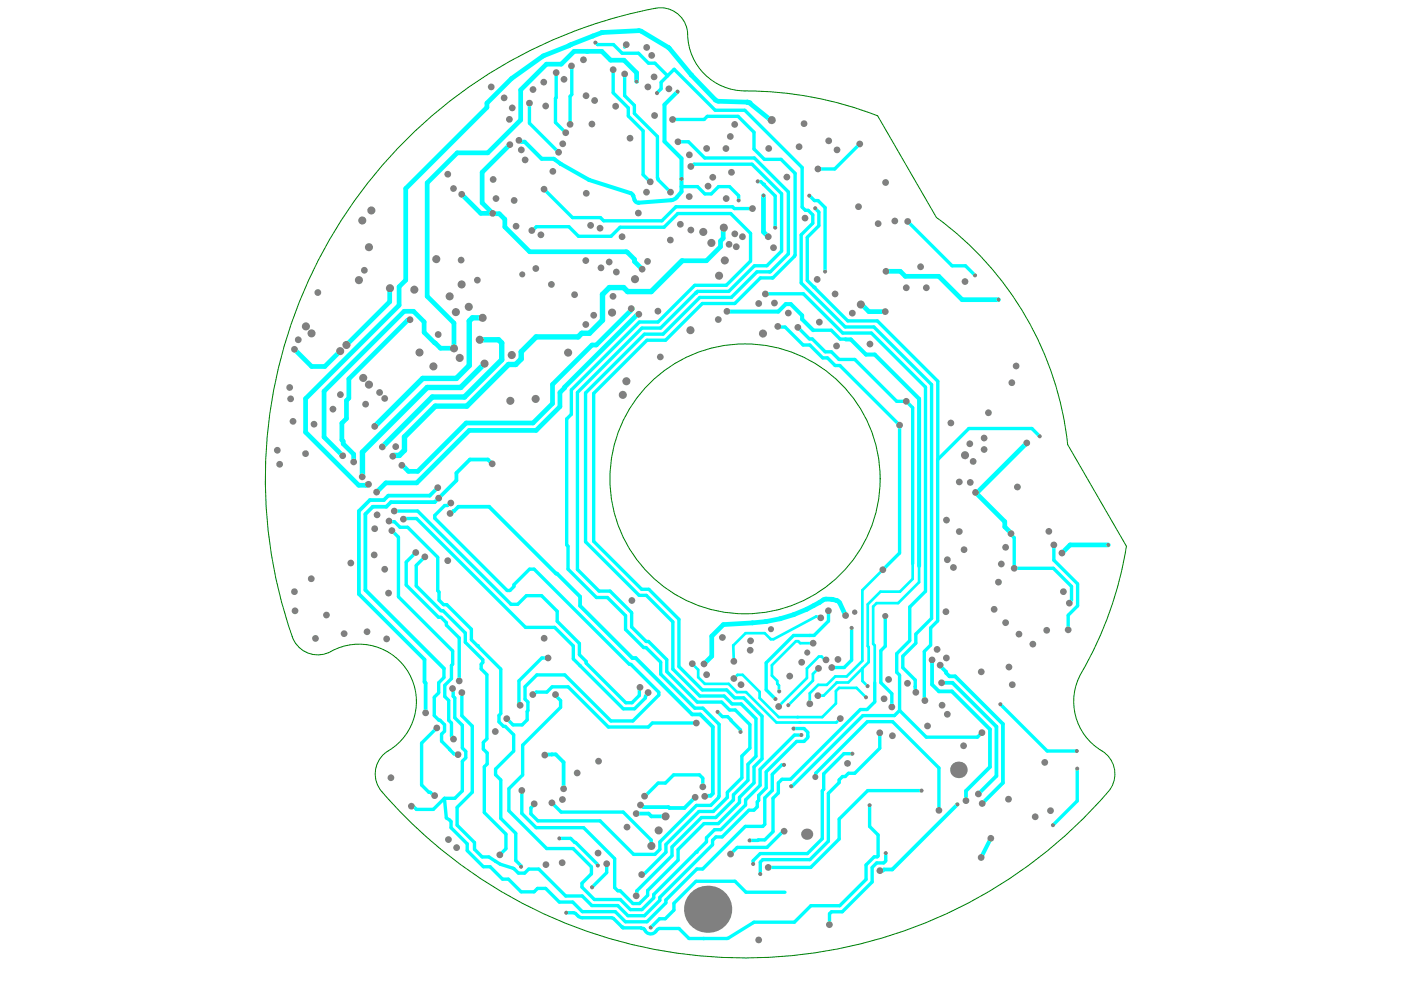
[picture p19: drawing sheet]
<svg xmlns="http://www.w3.org/2000/svg" width="297mm" height="210mm" viewBox="0 0 297 210" stroke-linecap="round" stroke-linejoin="round" font-family="sans-serif">
<path d="M151.6 23.4h6.3l12.2 12.1v8.4M177.1 77.5h1l12.6 12.6M190.7 117.3l-3.5 3.5M180.6 133.1v6.9l-1.6 1.5h-2.7M95.9 146l.2 .1v1.5l.3 .4M228.4 163v6.8l-5.2 5.2" fill="none" stroke="#0ff" stroke-width=".71"/>
<circle cx="187.2" cy="120.8" r=".36" fill="#0ff"/>
<path d="M182.3 30.5l-5.3 5.3h-3.6M190.7 90.1v27.2" fill="none" stroke="#0ff" stroke-width=".71"/>
<path d="M152.3 21.5l6.3 .2M158.4 21.7h.1M158.8 21.8l4.8 3.8" fill="none" stroke="#0ff" stroke-width="1"/>
<circle cx="158.8" cy="21.8" r=".5" fill="#0ff"/>
<g fill="none" stroke="#0ff" stroke-width="1">
<path d="M115.1 11.9l-6.6 4.8M119 13.6l2.7-2.7h5.9l1.9 1.9h2.8l2.7 2.6v1.9M120.6 9.7l-5.3 2.1M120.9 9.5l-.2 .2M127.5 7l-6.3 2.4M127.5 7h.1M135.4 6.5h.1M135.4 6.5l-7.6 .4M136 6.6l5.7 3.4M141.9 10.3l4.7 5.6M146.6 15.9h.1M146.6 15.9l5.1 5.3"/>
<path d="M151.7 21.2h.1"/>
</g>
<path d="M126.2 9h.1M126.3 9l.4 .5h3.4l1.8 1.8h3.5l2.1 2.1h1.4l2.6 2.7M140.2 17.4l2.7-2.7 8.7 8.7" fill="none" stroke="#0ff" stroke-width=".71"/>
<circle cx="124.4" cy="10.9" r=".5" fill="#0ff"/>
<path d="M108.5 16.7l-5.3 5.2v.9l-17.2 17.2v19.4l-1.4 1.4v3.9l-19.8 19.8v7.1l11.3 11.3h1.5l.5-.2M119 13.6h-3.1l-5.5 5.5v6.3M108.1 30.7l-5.9 5.8v6.5l2.3 2.3h1.4l1.1 1.2v1.6M97.9 41.2l4 4h2.6M153.5 48.3l-.2 .1v2.1l-.5 .6v1.2l-3 3h-5.2M187.8 57.5h3.1l1 1.1h7.1l5 4.9h7.7M86.9 67.8l-.5 .1-12.4 12.4v4.1M87.7 66h-2l-17 17v9.7" fill="none" stroke="#0ff" stroke-width="1"/>
<g fill="none" stroke="#0ff" stroke-width=".71">
<path d="M117.9 15.4l-.1 10.6M121.2 14v6.1l-.3 .3v6M130 14.8v4.9l3.2 3.2v1.7l3.2 3.1v9.3l1.5 1.6M132.4 15.7v4.6l2.1 2v1.8l4.9 4.8v8.8M139.3 19.7h.1M140.2 17.4v1.4l-.9 .9M112.3 21.9v4.2M144.5 39.6h3.4l1.5 1.5h1.4l1.6-1.5h2.3l1.9 1.9M177.9 76.2h3.3l8.9 8.9h2l1.4 1.3M178.1 71.9l1.3 .1M178.7 70.6h6l11.5 11.5v43.3M179.2 69.3h6.1l12.2 12.2v49.6"/>
<path d="M179.7 68h6.3l12.8 12.8v50.8"/>
</g>
<path d="M110 29.8l.5 .3h.7l3.6 3.6h2.6l1.4 1M144.5 37.9v2.7M179.4 72h1l3.2 3.2h1.9l9.4 9.4v35.4" fill="none" stroke="#0ff" stroke-width=".86"/>
<path d="M144.6 55.3l-6.5 6.5h-5l-.9-.8" fill="none" stroke="#0ff" stroke-width="1.1"/>
<circle cx="112.3" cy="21.9" r=".36" fill="#0ff"/>
<path d="M112.3 26.1l6.1 6.2M147.8 148.9h5.2l1.7 1.6h1.2l3.1 3.1v5l-1.7 1.7v4.6l-3.1 3.1M148.4 147.6h5.1l1.7 1.6h1.9l3.2 3.2v8l-1.7 1.7v3.4l-3.1 3M148.9 146.3h5.2l1.7 1.7h1.9l3.9 3.8v9.1l-1.7 1.7v3.4l-3.1 3.1M149 150.1l3.5 3.5v15.2l-.1 .3-1.7 1.7M152.1 150.9l1.1 1h1.1l2.7 2.9v.4" fill="none" stroke="#0ff" stroke-width=".71"/>
<path d="M148.5 151.5l2.6 2.6v14.2l-.4 .4h-1.2M199.3 141v.2l2 2.2" fill="none" stroke="#0ff" stroke-width=".8"/>
<path d="M173.6 139.2h.6l.7 .7h.2" fill="none" stroke="#0ff" stroke-width=".57"/>
<circle cx="177.4" cy="144.8" r=".29" fill="#0ff"/>
<path d="M173.6 139.2l-2.5 2.5v2.1l-6 6M174 131l-1-.3-9 4.8h-.6l-1.3-1.3h-4M156.3 146.7h1.9l6.4 6.5h4.9M164.8 145l.4 .3v1.3M173.5 141.7l-1.1 1.2v1.4l-5.3 5.2M181.6 145.8h-3.7l-.7 .7v2.6l-2.9 2.9h-5.3M182.8 140.1l-3.3 3.3h-2.4l-1.8 1.8h-1.8l-1.8 1.8v2.2M182.9 141.7l-3 3h-2.5l-2.8 2.8h-1.2" fill="none" stroke="#0ff" stroke-width=".57"/>
<path d="M171.7 134.7h.1M175.6 129.5h.1M175.7 129.5v2.2l-3.1 3h-4.3l-5.9 5.8v5.8l2 1.9" fill="none" stroke="#0ff" stroke-width=".71"/>
<circle cx="169.5" cy="153.2" r=".29" fill="#0ff"/>
<path d="M149.4 145h5.1l1.8 1.7M155.6 143.9h.1M155.6 143.9l.8-.8h1l3.7 3.6v1.3l4 4h3.9" fill="none" stroke="#0ff" stroke-width=".57"/>
<circle cx="169" cy="152" r=".29" fill="#0ff"/>
<path d="M193.5 119.5v3.3l-2.7 2.6h-4.1l-2.7 2.7v8.9l.2 .2v3.2l-1.3 1.3v2.7l1 1.1M155.5 136.9l.1 3.3M155.5 136.9h.1M158.1 134.2l-2.6 2.7M172.4 136.4h-2.7l-.5-.5h-.4l-5.1 5.1v2.2l1.1 1.2v.6M187.2 120.8l-4.4 4.3v15M194.9 120v3.4l-4.5 4.5h-4.5l-.8 .7v7.9l.4 .4v7.9M178.2 152.4l-.9 .8h-7.8M181.6 145.8l2 2" fill="none" stroke="#0ff" stroke-width=".57"/>
<g fill="none" stroke="#0ff" stroke-width=".71">
<path d="M169.9 49.8v10.2l9.3 9.3M171.2 50.3v9.2l8.5 8.5M192.5 47l9.4 9.4h2.8l2 2M162.3 62.3h8l8.4 8.3M171.7 73.2l2.7 2.7h1l1.7 1.6M172.2 71.9l2.8 2.7h1.3l1.6 1.6M172.4 70h3.8l1.9 1.9M193.5 86.4v33.1M220.4 92.5l-1.6-1.6h-13.4l-6.6 6.5M214.4 113.1v.2l.6 .7v6.5h8.3l3.9 3.8v2.9l-.5 .5v.2M223.4 115.5v3.3l5.1 5v4.7l-2 1.9v3.1M187.7 130.6v6.4l-.9 1v6.7l2.3 2.4v2.8"/>
<path d="M192.9 135.8l-2.8 2.8v3.9l.6 .6v7.5M196.2 125.4l-3.3 3.3M197.5 131.1l-3.3 3.4M198.8 131.6l-1.5 1.5v3.7l-1.3 1.3v10.3M185.5 144.8v4l-1.7 1.6h-1.4l-14.8 14.8h-1.8M189.1 149.9h.1M190.7 150.6l-1.1 1.1h-6.7M190.7 150.6l5.7 5.7M95.6 174.2v1.3l3.5 3.4v1.4"/>
</g>
<g fill="none" stroke="#0ff" stroke-width="1">
<path d="M182.5 64.6h.2l1.5 1.5h3.5M217.7 93.9l-10.4 10.4-.5 .1M206.8 104.4l6.2 6.2v1.1l1.4 1.4M206.8 104.4h.1M235 115.5h-8.1l-1.7 1.8M159.5 132.1l-6.1 .3-2.5 2.5v4.2l-1.6 1.7M162.4 131.8l-2.8 .3M165.3 131.2l-2.7 .6M168.2 130.3l-2.7 .9M171 129.2l-2.6 1.1M173.6 127.8l-2.5 1.3M174.6 127.2l-.8 .5"/>
<path d="M175.2 127l1.1 .1M176.3 127.1h.1M176.6 127.1l.8 .2M177.4 127.3h.1M178.1 127.9l1.2 2.6"/>
</g>
<path d="M170.1 67.7l2.3 2.3" fill="none" stroke="#0ff" stroke-width=".86"/>
<circle cx="172.6" cy="60.9" r=".36" fill="#0ff"/>
<path d="M164.9 69.2l.1 .1h1.5l3.8 3.9M169.2 69.4l2.4 2.5h.6" fill="none" stroke="#0ff" stroke-width=".71"/>
<path d="M154.1 66l10.9 .1 1.6-1.6h1.1l2.4 2.4v.8" fill="none" stroke="#0ff" stroke-width=".86"/>
<circle cx="133.8" cy="65.4" r=".5" fill="#0ff"/>
<path d="M133.8 65.4l.2 .2-.4 .3-7.2 7.3h-.9M135.4 66.6l-16.7 16.6v3M135.4 66.6h.1" fill="none" stroke="#0ff" stroke-width="1"/>
<path d="M159.1 55.4l-5.1 5.1h-6.7l-7.8 7.8h-3.9l-14.5 14.4v5.1l-1 1v26.7" fill="none" stroke="#0ff" stroke-width=".71"/>
<circle cx="147.5" cy="62.1" r=".36" fill="#0ff"/>
<g fill="none" stroke="#0ff" stroke-width=".71">
<path d="M159.1 49.5v5.9M162.6 56.4h-2.6l-5.5 5.4h-6.7l-7.8 7.8h-3.9M163.1 57.6h-2.6l-5.4 5.5h-6.7l-7.8 7.7h-4M163.8 58.9h-2.6l-5.4 5.5h-6.9l-7.8 7.7h-3.9M170.1 43.9l.7 .7h.6l.9 1v1.7l-2.4 2.5M171.6 41.5l1.1 1h.7l1.5 1.5v13.6M172.8 44.2l.8 .8v2.9l-2.4 2.4M170.3 73.2h1.4M82.5 110.5l.1 .1h1l1.2 1.2h1.6l6.4 6.4M83.6 108.4h5l19.8 19.7h1.4M85.5 110.1l.2-.2h2.6l23.1 23.1h6.2M194.2 134.5v1.9l-2.8 2.7v2.5l2.6 2.6v2.5l.2 .1"/>
<path d="M194 145.6h.1M196 148.4l.1 .1"/>
</g>
<path d="M161.9 41.5v7.7l1 1M125.5 73.2l-8.4 8.3v4.1l-4.1 4.1h-14.2l-10.2 10.2h-2l-1.4-1.2M118.7 86.2l-5 5.1h-14.2l-11.1 11.1h-6.6l-2 1.9" fill="none" stroke="#0ff" stroke-width="1"/>
<path d="M102.7 77.1l-5 5.1h-7.1l-13.8 13.7v5.1M106.4 72.7v3.6l-7.9 7.9h-6.8l-10.6 10.6M122.6 71.4h-8.9l-3.2 3.2v1.5l-1.2 1.2h-1.5l-8.8 8.8h-6.7l-6.5 6.5v2.9l-1.1 1.1h-1.2l-.2 .1M96.8 80.2h-7.2l-10.2 10.2" fill="none" stroke="#0ff" stroke-width="1.1"/>
<path d="M92.8 103.4l-1.7 1.7h-8.8l-.9 .9h-3l-2.3 2.4v17.5M96.8 101.9l-4.6 4.6h-9.3l-1 .9h-2.9l-1.5 1.6v16.1M197.6 139.9v5.2l1.5 1.5M201.3 143.4h1.2l10.1 10.1" fill="none" stroke="#0ff" stroke-width=".8"/>
<circle cx="161.9" cy="39.1" r=".36" fill="#0ff"/>
<g fill="none" stroke="#0ff" stroke-width=".71">
<path d="M139.4 37.7l.1 .4 2.7 2.6M146 30.1l3.4 3.4h10.5l7.2 7.2v13.1M146.5 35.3h.2l.4-.5h12.3l6.3 6.3v12.1M160.7 38.5h.1M160.7 38.5h.6l3.1 3v6.8M160.8 38.5h.1M143.7 45.3l-2.9 2.9h-9.3M156.6 41.5v.9M159.5 44.2h-3.8l-.4-.4h-12l-3 3h-12.3M162.3 62.3h.1M192.9 128.7v7.1M168.3 154.5h2.2l.8 .8v1.1l-.8 .8h-1.6l-6.5 6.5"/>
<path d="M168.3 154.5h-.1M169.9 155.9h-1.5l-7.2 7.2M169.9 155.8v.1M171.3 156.1h.1M180.7 159.8h-1.8l-4.3 4.3v3.3l-.3 .3v10.1l-3.1 3.2h-10l-1.5 1.5v.7M182.9 151.7l-14.9 15h-.2M186.5 155.4v3.3l-5.3 5.3h-1.3l-.7 .6h-.6l-.7 .8v.5l-2.3 2.3v10.2l-3.9 3.9h-10l-.5 .5v2.5M189.2 153h-5.3l-10.9 10.9-.1 .8M208.2 155.3l-1 1h-10.8M212.1 149.3l9.9 9.9h6.3M114 174h13.2l7.1 7.1h4.6M117 170.2l2 2h13.1l6 5.9v1.3"/>
<path d="M165.8 165.2l-.8 .8v2.1l-1.1 1.1v7.1l-1.8 1.8-3.2 .1M166.2 162.2h-.5l-2 2M166.2 176.2h-.1l-3.5 3.5h-6.3l-1.4 1.4M167.8 166.7h-.1M184.4 170.7v4.5l1.8 1.8v4.5l-.2 .2h-.7l-1.7 1.7v3.1l-5.6 5.5h-6.1l-3.5 3.5h-8.5l-5.5 3.4M195.4 167.6h-11.4l-6.1 6.1v4.2l-6 6h-9M147.6 180.7l-9 9"/>
</g>
<path d="M143.6 19.4l-2.7 2.8v7.8l3.6 3.6v4.3M118.9 34.7h.1M118.9 34.7l5.9 3.4M125 38.2h.1M125 38.2l8.7 2.8M134.3 41.5h.1M134.3 41.5l.2 .9M135.4 43h.1M142.3 42.4l-6.9 .6M144.5 40.6l-1 1.2" fill="none" stroke="#0ff" stroke-width=".86"/>
<path d="M110.4 25.4l-7 7h-6.5l-6.3 6.4v24l5.7 5.7v5.4" fill="none" stroke="#0ff" stroke-width="1"/>
<path d="M199.1 146.6h2.7l8.1 8M199.6 144.8h2.3l9.4 9.3v10.4l-3.9 3.8M212.6 153.5v12.5l-4.4 4.4M209.9 162.6l-5.1 5.1v2.1" fill="none" stroke="#0ff" stroke-width=".8"/>
<circle cx="147.6" cy="180.7" r=".36" fill="#0ff"/>
<g fill="none" stroke="#0ff" stroke-width=".71">
<path d="M102 141.8l1.2 1.2v13.6l-.7 .8M115.9 179.9h5.6l3.9 3.9v1.5M118.6 177.8h2.4l.9 .8h.1l4.7 4.7v.2M148.3 164.3l.7 .7v1.8M150.7 170.8h-3l-7.8 7.7M154.2 168v1.1l-3 3h-3l-7 6.9M155.5 168.5v1.1l-3.7 3.7h-3.1l-6.2 6.3v1.8M156.8 169.1v1l-4.5 4.5h-3l-5.5 5.5M158.1 169.6v1.1l-5.3 5.2h-1.3l-1.7 1.7v.9l-2.2 2.2M160.9 168.6v1.1l-.3 .3v1.1l-.8 .7h-1l-5.7 5.6h-1.3l-.7 .8v.9l-11.2 11.2v.6l-3.3 3.3M161.7 175.2h-3.7l-9 9h-1.2M112.1 184.3h2.1l5.7 5.7h3.5"/>
<path d="M138.6 189.7v.7M139.3 197.1l-.3 .4M139.9 196.9h4.1l2.1 2.1h8M187.8 180.9v1.6l-.4 .5h-1.5l-1 .9v3.1l-6.3 6.3h-2.3l-.4 .4v2.3"/>
</g>
<path d="M209.9 154.6v8M149.5 168.7l-.1 .1" fill="none" stroke="#0ff" stroke-width=".8"/>
<circle cx="149.1" cy="199" r=".36" fill="#0ff"/>
<path d="M203 170.6h.1M203 170.6l-13.8 13.8h-1.8" fill="none" stroke="#0ff" stroke-width=".8"/>
<path d="M110.6 167.6v4.9l3.1 3h10l6.6 6.6v6.1l.7 .7h.5l2.7 2.7M112.6 171.3v1.3l1.4 1.4M141.2 179v1.7l-4.5 4.5" fill="none" stroke="#0ff" stroke-width=".71"/>
<circle cx="131.9" cy="196.6" r=".36" fill="#0ff"/>
<g fill="none" stroke="#0ff" stroke-width=".71">
<path d="M132.8 9.5l-.4 .5M117.8 26l2.1 2.1M142.6 25.3h6.7l.7-.6h6.5l3.4 3.3v3.6l2.2 2.2h3.5l3 3v17.3l-4.8 4.8M143.7 30.1h2.3M115.3 40.1l6.1 6h5.9l.7 .7M131.5 48.2l-1.9 1.9h-6.9l-2.1-2h-6.9l-.9 .8M143.7 45.3h11.2l4.2 4.2M165.7 53.2l-3.1 3.2M167.1 53.8l-3.8 3.8h-.2M136.1 69.6l-13.7 13.6v37.5l4.6 4.6h2.3l4.6 4.6v3l3.1 3.1h.5l3.9 3.9v2.5l6.4 6.5M136.6 70.8l-12.5 12.5v31.6l11.4 11.3h1.5l5.7 5.6v10.1l5.7 5.7M137.2 72.1l-11.3 11.3v31.4l10.1 10.1h1.6l6.3 6.4v10l5 5"/>
<path d="M83.1 112.5l1.4 1.4v12.6l11.5 11.5v2.8l-.3 .3v2.8l-1.4 1.4v2.4l.8 .8v4.2l.6 .6v2.8l.4 .4v.2M88.1 117.2l-2 2v4.8M90.1 118.1l-1.8 1.8v4.3M92.8 118.2v7l.3 .3v1.7M94.3 107.2l-2.1 2.1v.6l15.3 15.3h.6l.9-.8v-.4l3.3-3.3h.9l20.2 20.2h.3l6 5.9v.6l-5.5 5.5M120.1 115.5l.3 .3v4.9l6.1 6h2.3l3.8 3.8v3l3.9 3.8h.5l3.1 3.1v2.5l7.2 7.2h1.7M93.9 129.5l4.8 4.7v2l3.7 3.7v.6l-.4 .3v1M94 128.2h.7l5.2 5.2v2.2l6.3 6.3v9.4l-.4 .4v1.4l1 .9h.3l1.8 1.8v3.4l-3.8 3.9v1.2l1.1 1.1v8.1l3.2 3.2v5.7l1.1 1.2v.2M109.8 128.1l1.8-1.8h3.2l3.3 3.3v2.1l4.7 4.7v2.4l1.5 1.4v.4l8.4 8.4h1.3l1.6-1.6v-1.5l.1-.2M116.2 139.5h-1.3l-4.9 4.9v4.7l.3 .4M117.6 133l4 4v2.7l10.5 10.6h2.4l2.3-2.3v-.4l.6-.6v-.2M92.6 154.3l-3.2 3.3v8.8l1.5 1.6h.3l.8 .7h.1"/>
<path d="M93.3 152.7l1 1v1.3l-.7 .7v1.4l2.7 2.8h.7l.1 .1M94.1 141.7v2l-1.1 1.1v2.1l-.9 .9v3.9M96.4 148v4.2l1.6 1.6v4.8l.8 .7v1.4l-.8 .7v6.3l-1.6 1.6h-2.2M97.9 146.8v4.9l2.2 2.3v14l-3.2 3.2v3.8l3.7 3.6v1.5l1.6 1.6h1.5l1.4 .9M102.5 157.4v1.4l.8 .8v2.4l-.6 .6v9.7l4.6 4.6M107.4 152.4l1.4 1.3h1.9l1.1-1.1 .1-3.7-.6-.7v-2.6l2.5-2.5h6l9.7 9.8M113 147.3h.2l.5-.6h2.2l1.2-1.1h3.4l8.5 8.5h8.5l.8-.8h9.3M117.8 147.3v.2l1.1 1v1.5l-8.1 8v6.3l-2.9 2.9v4.7l8 8M123 141.1h.1M147.6 153.3h.1M189.2 153l9.9 9.8v9M94.2 169.3l.4 4.1 1 .8"/>
<path d="M94.2 169.3l-2.3 2.3h-3.6l-.7-.7h-.4M113.3 170.4l-.7 .9M139.9 178.5v1.6l-1 1M161.2 163.1v3.4l-3.1 3.1M162.4 163.7v3.4l-1.5 1.5M163.7 164.2v3.4l-1.6 1.6v5.6l-.4 .4M99.1 180.3l3.4 3.5h1.4l2.6 2.6h1.3l2.7 2.7h2.7l.8-.7h1.7l2.9 2.9h2.8l2.1 2h6.9l2.2 2.1h4.6l4-4v-.6l6.6-6.6M105.1 182.6l1 .6 2.9 1 .9 .9h1.3l.9-.8M120 193.5h1.6M122.1 193.7l.4 .5M123.4 190l2.1 2h5.5l2.1 2.2h3.5M123.5 194.6h6.1"/>
<path d="M125.4 185.3l-2 2v.8l2.6 2.6h5.5l2.2 2.2h2.4l2.5-2.5M128.6 183.1v1.9l-3.1 3.1M130.1 194.8l2 1.9h3.8l.7 .3M142.5 181.4l-7.5 7.5v.9l-.1 .1M143.8 180.1v2.3l-6.5 6.4v1l-1.7 1.8h-1.4M166.4 189.2h-8.2l-2.4-2.4h-8.2l-4.7 4.7v1.5l-1.9 1.8h-1.2l-1.8 1.9"/>
</g>
<path d="M97.2 107.4h6.5l19.3 19.1v1.9l11.1 11.1h.7l12 12h1.7M76.1 125.9l13.9 13.9M137.5 172.5l.6 .6h3M147.4 169l-2.3 2.3h-3.2l-.2-.2h-5.3l-.6-.4M187.4 184.4l-.3 .2h-.5" fill="none" stroke="#0ff" stroke-width=".8"/>
<path d="M210.1 177.7l-2.1 4.1" fill="none" stroke="#0ff" stroke-width=".86"/>
<path d="M146.8 140.7l1.2 1.3v1.6l1.4 1.4" fill="none" stroke="#0ff" stroke-width=".57"/>
<path d="M107 48.1l5.3 5.3h20.5l1.7 1.6v.4l1.6 1.7M62.4 74.1l3.7 3.6h2.8l3.2-3.3M82.7 61.1l-.1 2.9-9.1 9.1M87.7 66l2.2 2.2v2.3l2.3 2.2 1.2 1.1 2.9 .1M68.7 92.7l4 3.9M74 84.4l-.5 .5v3.8l-1 1v3.6l.3 .3v.5l2.2 2.2v1.6" fill="none" stroke="#0ff" stroke-width="1"/>
<path d="M101.7 72h4l.7 .7M102.3 67.4h-2.1l-.7 .7v9.4l-2.7 2.7M132.2 61h-3l-1.5 1.4v5.5l-2.7 2.8h-1.7l-.7 .7M76.8 101v.1" fill="none" stroke="#0ff" stroke-width="1.1"/>
<circle cx="101.2" cy="136.9" r=".36" fill="#0ff"/>
<g fill="none" stroke="#0ff" stroke-width=".71">
<path d="M95.6 106.7l-.7 .5h-.6M86.1 124l6.9 6.9h.5l1.1 1.1v.5l2.8 2.8v9.1M88.3 124.2l5.2 5.3h.4M93.1 127.2l.9 1M92.1 151.7l.9 1h.3M129.5 152.9h4.7M107.3 176.9v3.1l-1.3 1.2M148.3 164.3h-5.5l-1.7 1.7h-1.6l-2.8 2.8M105.1 182.6h.1M121.6 193.5l.5 .2M122.5 194.2l1 .4M129.6 194.6l.5 .2"/>
<path d="M136.6 197a1.45 1.45 0 0 0 2.4 .5M139.9 196.9l-.6 .2M154.4 198.9l-.3 .1"/>
</g>
<path d="M104.4 98.3l-1-.9h-3.8l-2.8 2.9v1.6M97.2 107.4l-.9 .9-.9 .6M77.5 125.1l16.6 16.6M90 139.8v4.8l.2 .2v6.3M117 159.9v.1M115.5 160.1l.1-.1 2.2-.1 1.7 1.7v5.6M134.9 172.5h2.6" fill="none" stroke="#0ff" stroke-width=".8"/>
<g fill="none" stroke="#0ff" stroke-width="1">
<path d="M115.3 11.8l-.2 .1M120.7 9.7h-.1M121.2 9.4l-.3 .1M125.7 7.6h.1M127.8 6.9l-.3 .1M135.4 6.5l.6 .1M141.7 10l.2 .3M146.6 15.9h.1M151.7 21.2l.7 .3M158.4 21.7h.1M158.4 21.7l.4 .1M159.6 132.1h-.1"/>
<path d="M162.6 131.8h-.2M165.5 131.2h-.2M168.4 130.3h-.2M171.1 129.1l-.1 .1M173.8 127.7l-.2 .1M175.1 127l-.5 .2M176.3 127.1h.3M177.4 127.3l.7 .6"/>
</g>
<path d="M118.8 34.7h.1M124.8 38.1l.2 .1M133.7 41l.6 .5M134.5 42.4a.86 .86 0 0 0 .9 .6M143.5 41.8l-.6 .5-.6 .1" fill="none" stroke="#0ff" stroke-width=".86"/>
<g fill="#808080">
<circle cx="222.4" cy="112.7" r=".72"/>
<circle cx="212.3" cy="119.6" r=".72"/>
<circle cx="163" cy="31.5" r=".72"/>
<circle cx="95.9" cy="146" r=".72"/>
<circle cx="97.4" cy="144.4" r=".72"/>
<circle cx="228.4" cy="163" r=".43"/>
<circle cx="223.2" cy="175" r=".43"/>
<circle cx="205.7" cy="102.3" r=".72"/>
<circle cx="203.4" cy="102.2" r=".72"/>
<circle cx="204.3" cy="158.1" r=".72"/>
<circle cx="190.7" cy="90.1" r=".72"/>
<circle cx="173.4" cy="35.8" r=".72"/>
<circle cx="163.6" cy="25.5" r=".86"/>
<circle cx="117.9" cy="15.4" r=".72"/>
<circle cx="121.2" cy="14" r=".72"/>
<circle cx="106.9" cy="20.8" r=".72"/>
<circle cx="104.1" cy="18.4" r=".72"/>
<circle cx="77" cy="80.1" r=".86"/>
<circle cx="78.2" cy="81.5" r=".86"/>
<circle cx="72.1" cy="74.4" r=".86"/>
<circle cx="154" cy="42.1" r=".72"/>
<circle cx="196.4" cy="61" r=".72"/>
<circle cx="184.5" cy="72.9" r=".72"/>
<circle cx="139.3" cy="19.7" r=".43"/>
<circle cx="138.8" cy="24.5" r=".72"/>
<circle cx="125.5" cy="26.3" r=".72"/>
<circle cx="109" cy="42.5" r=".72"/>
<circle cx="104.5" cy="45.2" r=".72"/>
<circle cx="142.1" cy="50.9" r=".72"/>
<circle cx="144.2" cy="47.6" r=".72"/>
<circle cx="154.6" cy="51.8" r=".72"/>
<circle cx="156.1" cy="52.3" r=".72"/>
<circle cx="150.8" cy="51.5" r=".86"/>
<circle cx="146.5" cy="48.8" r=".72"/>
<circle cx="146.1" cy="41.7" r=".72"/>
<circle cx="135.3" cy="45.2" r=".72"/>
<circle cx="119.3" cy="30.5" r=".72"/>
<circle cx="118.4" cy="32.3" r=".72"/>
<circle cx="110" cy="29.8" r=".72"/>
<circle cx="113" cy="19" r=".72"/>
<circle cx="112.2" cy="21.9" r=".72"/>
<circle cx="115.7" cy="22.5" r=".72"/>
<circle cx="152.1" cy="150.9" r=".43"/>
<circle cx="157" cy="155.2" r=".43"/>
<circle cx="199.3" cy="141" r=".72"/>
<circle cx="214.6" cy="145.2" r=".72"/>
<circle cx="213.9" cy="141.4" r=".72"/>
<circle cx="208" cy="142.4" r=".72"/>
<circle cx="163.5" cy="133.4" r=".64"/>
<circle cx="176.3" cy="141.5" r=".72"/>
<circle cx="175.1" cy="139.9" r=".72"/>
<circle cx="171.2" cy="138.4" r=".64"/>
<circle cx="173.5" cy="141.7" r=".72"/>
<circle cx="164.4" cy="148.2" r=".43"/>
<circle cx="165.2" cy="146.6" r=".43"/>
<circle cx="170" cy="140.4" r=".72"/>
<circle cx="200.9" cy="118.7" r=".72"/>
<circle cx="202.1" cy="120.3" r=".72"/>
<circle cx="177.7" cy="139.8" r=".72"/>
<circle cx="173.4" cy="147.5" r=".72"/>
<circle cx="171.7" cy="149.2" r=".72"/>
<circle cx="167.4" cy="143.4" r=".72"/>
<circle cx="167.1" cy="149.5" r=".43"/>
<circle cx="168.2" cy="154.5" r=".43"/>
<circle cx="183.9" cy="145.5" r=".43"/>
<circle cx="178.2" cy="152.4" r=".72"/>
<circle cx="183.6" cy="147.8" r=".43"/>
<circle cx="181.2" cy="129.8" r=".57"/>
<circle cx="153.2" cy="135.2" r=".72"/>
<circle cx="187.7" cy="130.6" r=".64"/>
<circle cx="172.4" cy="136.4" r=".72"/>
<circle cx="175.6" cy="129.5" r=".72"/>
<circle cx="179.3" cy="130.5" r=".72"/>
<circle cx="198.7" cy="137.7" r=".72"/>
<circle cx="200.7" cy="139.5" r=".72"/>
<circle cx="210.8" cy="129.2" r=".72"/>
<circle cx="213.2" cy="132" r=".72"/>
<circle cx="216" cy="134.5" r=".72"/>
<circle cx="187.2" cy="120.8" r=".72"/>
<circle cx="174" cy="131" r=".72"/>
<circle cx="155.6" cy="140.2" r=".72"/>
<circle cx="155.6" cy="143.9" r=".72"/>
<circle cx="157.1" cy="145.2" r=".72"/>
<circle cx="159.1" cy="137.9" r=".72"/>
<circle cx="204.4" cy="116.5" r=".72"/>
<circle cx="200.7" cy="110.3" r=".72"/>
<circle cx="180.6" cy="133.1" r=".43"/>
<circle cx="159.1" cy="135.9" r=".72"/>
<circle cx="203.4" cy="112.7" r=".72"/>
<circle cx="189.1" cy="149.9" r=".72"/>
<circle cx="211.7" cy="123.4" r=".72"/>
<circle cx="226.5" cy="133.5" r=".72"/>
<circle cx="223.4" cy="115.5" r=".72"/>
<circle cx="219" cy="136.6" r=".72"/>
<circle cx="221.9" cy="133.6" r=".72"/>
<circle cx="225.5" cy="125.4" r=".72"/>
<circle cx="226.7" cy="127.9" r=".72"/>
<circle cx="235" cy="115.5" r=".43"/>
<circle cx="225.2" cy="117.3" r=".72"/>
<circle cx="215" cy="120.5" r=".72"/>
<circle cx="213.2" cy="116" r=".72"/>
<circle cx="214.4" cy="113.1" r=".72"/>
<circle cx="220.4" cy="92.5" r=".43"/>
<circle cx="215.7" cy="103.3" r=".72"/>
<circle cx="217.7" cy="93.9" r=".72"/>
<circle cx="206.8" cy="104.4" r=".72"/>
<circle cx="208.7" cy="92.9" r=".72"/>
<circle cx="209.6" cy="87.5" r=".72"/>
<circle cx="214.5" cy="81.1" r=".72"/>
<circle cx="215.4" cy="77.6" r=".72"/>
<circle cx="211.7" cy="63.5" r=".43"/>
<circle cx="206.7" cy="58.4" r=".43"/>
<circle cx="192.5" cy="47" r=".72"/>
<circle cx="206.3" cy="97.8" r=".72"/>
<circle cx="208.7" cy="95.3" r=".72"/>
<circle cx="205.6" cy="94.1" r=".72"/>
<circle cx="78.7" cy="44.6" r=".86"/>
<circle cx="76.8" cy="46.8" r=".86"/>
<circle cx="77.3" cy="57.3" r=".72"/>
<circle cx="76.1" cy="59.4" r=".86"/>
<circle cx="66.1" cy="70.7" r=".86"/>
<circle cx="64.9" cy="69.2" r=".86"/>
<circle cx="201.6" cy="89.7" r=".72"/>
<circle cx="204.6" cy="96.5" r=".86"/>
<circle cx="192.1" cy="85.1" r=".72"/>
<circle cx="187.8" cy="57.5" r=".72"/>
<circle cx="204.6" cy="59.7" r=".72"/>
<circle cx="187.7" cy="66.1" r=".72"/>
<circle cx="200.6" cy="129.7" r=".72"/>
<circle cx="192.1" cy="61" r=".72"/>
<circle cx="195.2" cy="56.6" r=".72"/>
<circle cx="177.4" cy="73.4" r=".72"/>
<circle cx="189.7" cy="46.9" r=".72"/>
<circle cx="161.8" cy="70.7" r=".86"/>
<circle cx="164.9" cy="69.2" r=".72"/>
<circle cx="167.1" cy="66.4" r=".72"/>
<circle cx="173.7" cy="68.3" r=".72"/>
<circle cx="164.2" cy="64.3" r=".72"/>
<circle cx="169.2" cy="69.4" r=".72"/>
<circle cx="182.5" cy="64.6" r=".86"/>
<circle cx="133.8" cy="65.4" r=".72"/>
<circle cx="135.4" cy="66.6" r=".72"/>
<circle cx="83.6" cy="108.4" r=".72"/>
<circle cx="85.5" cy="110.1" r=".72"/>
<circle cx="82.5" cy="110.5" r=".72"/>
<circle cx="153.7" cy="55.2" r=".86"/>
<circle cx="152.5" cy="58.5" r=".86"/>
<circle cx="79.8" cy="104.3" r=".72"/>
<circle cx="180.7" cy="66.4" r=".72"/>
<circle cx="177.1" cy="62.3" r=".72"/>
<circle cx="137.1" cy="10.1" r=".72"/>
<circle cx="186.2" cy="47.4" r=".72"/>
<circle cx="187.8" cy="38.7" r=".72"/>
<circle cx="135" cy="17.3" r=".43"/>
<circle cx="126.2" cy="9" r=".43"/>
<circle cx="175.7" cy="29.9" r=".72"/>
<circle cx="182.3" cy="30.5" r=".72"/>
<circle cx="169.4" cy="31.1" r=".72"/>
<circle cx="177.5" cy="31.8" r=".72"/>
<circle cx="182" cy="43.8" r=".72"/>
<circle cx="173.3" cy="59.2" r=".72"/>
<circle cx="171.6" cy="41.5" r=".43"/>
<circle cx="174.9" cy="57.6" r=".43"/>
<circle cx="172.8" cy="44.2" r=".43"/>
<circle cx="170.7" cy="46.2" r=".72"/>
<circle cx="197.6" cy="139.9" r=".72"/>
<circle cx="162.9" cy="50.2" r=".72"/>
<circle cx="166.8" cy="37.5" r=".72"/>
<circle cx="160.7" cy="38.5" r=".43"/>
<circle cx="161.9" cy="41.5" r=".43"/>
<circle cx="164.4" cy="48.3" r=".43"/>
<circle cx="159.5" cy="44.2" r=".72"/>
<circle cx="156.6" cy="42.5" r=".43"/>
<circle cx="151.1" cy="37.6" r=".72"/>
<circle cx="150.1" cy="39.5" r=".72"/>
<circle cx="155.1" cy="36.5" r=".72"/>
<circle cx="170.5" cy="26.2" r=".72"/>
<circle cx="78.1" cy="102.7" r=".72"/>
<circle cx="143.6" cy="19.4" r=".43"/>
<circle cx="141.8" cy="18.8" r=".72"/>
<circle cx="137.4" cy="18.4" r=".72"/>
<circle cx="117.2" cy="36.3" r=".72"/>
<circle cx="115.3" cy="40.1" r=".72"/>
<circle cx="144.5" cy="37.9" r=".43"/>
<circle cx="162.3" cy="62.3" r=".72"/>
<circle cx="133.6" cy="29.3" r=".72"/>
<circle cx="160.9" cy="64.4" r=".72"/>
<circle cx="138.7" cy="16.3" r=".72"/>
<circle cx="138.2" cy="11.8" r=".72"/>
<circle cx="119.6" cy="16.8" r=".72"/>
<circle cx="115.3" cy="17.4" r=".72"/>
<circle cx="228.3" cy="159.2" r=".43"/>
<circle cx="212.1" cy="149.3" r=".43"/>
<circle cx="200.9" cy="151.4" r=".72"/>
<circle cx="199.7" cy="149.5" r=".72"/>
<circle cx="188.4" cy="144.1" r=".72"/>
<circle cx="169.9" cy="155.8" r=".43"/>
<circle cx="179.7" cy="161.9" r=".72"/>
<circle cx="166.2" cy="162.2" r=".43"/>
<circle cx="189.2" cy="156" r=".72"/>
<circle cx="180.7" cy="159.8" r=".43"/>
<circle cx="204.8" cy="169.8" r=".72"/>
<circle cx="207.4" cy="168.3" r=".72"/>
<circle cx="122.4" cy="163.9" r=".72"/>
<circle cx="208.2" cy="170.4" r=".72"/>
<circle cx="132.9" cy="175.4" r=".72"/>
<circle cx="119.2" cy="169.5" r=".72"/>
<circle cx="195.4" cy="167.6" r=".43"/>
<circle cx="160.9" cy="199.3" r=".72"/>
<circle cx="184.4" cy="170.7" r=".43"/>
<circle cx="158.9" cy="178.2" r=".43"/>
<circle cx="161.2" cy="185.3" r=".43"/>
<circle cx="159.7" cy="183.2" r=".43"/>
<circle cx="149.4" cy="168.8" r=".72"/>
<circle cx="149" cy="166.8" r=".72"/>
<circle cx="199.6" cy="144.8" r=".72"/>
<circle cx="192.4" cy="144.9" r=".72"/>
<circle cx="194.2" cy="146.8" r=".72"/>
<circle cx="196.1" cy="148.5" r=".72"/>
<circle cx="175.8" cy="196.1" r=".72"/>
<circle cx="162.9" cy="183.9" r=".72"/>
<circle cx="187.8" cy="180.9" r=".43"/>
<circle cx="203" cy="170.6" r=".43"/>
<circle cx="126.8" cy="180.9" r=".72"/>
<circle cx="118.6" cy="177.8" r=".43"/>
<circle cx="126.8" cy="183.5" r=".43"/>
<circle cx="138" cy="196.7" r=".43"/>
<circle cx="120" cy="193.5" r=".43"/>
<circle cx="136" cy="185.4" r=".72"/>
<circle cx="138.1" cy="179.4" r=".86"/>
<circle cx="208" cy="181.8" r=".72"/>
<circle cx="186.6" cy="184.6" r=".72"/>
<circle cx="167.7" cy="166.7" r=".43"/>
<circle cx="125.5" cy="188.1" r=".43"/>
<circle cx="110.5" cy="183.8" r=".43"/>
<circle cx="154.9" cy="181.1" r=".72"/>
<circle cx="166.2" cy="176.2" r=".72"/>
<circle cx="187.4" cy="148.2" r=".72"/>
<circle cx="196.7" cy="153.9" r=".72"/>
<circle cx="96.8" cy="179.7" r=".72"/>
<circle cx="134" cy="127.3" r=".72"/>
<circle cx="115.4" cy="135.3" r=".72"/>
<circle cx="172.9" cy="164.7" r=".64"/>
<circle cx="105" cy="155.1" r=".72"/>
<circle cx="97.1" cy="160" r=".72"/>
<circle cx="87.2" cy="170.9" r=".72"/>
<circle cx="95.1" cy="178" r=".72"/>
<circle cx="92.1" cy="168.7" r=".72"/>
<circle cx="97.9" cy="146.8" r=".72"/>
<circle cx="154.1" cy="66" r=".72"/>
<circle cx="210.1" cy="177.7" r=".72"/>
<circle cx="186.5" cy="155.4" r=".72"/>
<circle cx="147.4" cy="169" r=".72"/>
<circle cx="208.2" cy="155.3" r=".72"/>
<circle cx="147.6" cy="153.3" r=".72"/>
<circle cx="149.3" cy="140.8" r=".72"/>
<circle cx="149.8" cy="143" r=".72"/>
<circle cx="146.8" cy="140.7" r=".72"/>
<circle cx="137.4" cy="146.8" r=".72"/>
<circle cx="135.7" cy="145.7" r=".72"/>
<circle cx="165.1" cy="149.8" r=".72"/>
<circle cx="222.7" cy="171.9" r=".72"/>
<circle cx="221.5" cy="161.6" r=".72"/>
<circle cx="213.8" cy="169.4" r=".72"/>
<circle cx="219.5" cy="173.2" r=".72"/>
<circle cx="152.3" cy="67.7" r=".72"/>
<circle cx="140" cy="75.7" r=".72"/>
<circle cx="146.4" cy="70" r=".86"/>
<circle cx="99.4" cy="65.1" r=".86"/>
<circle cx="108.5" cy="75.3" r=".86"/>
<circle cx="132" cy="83.7" r=".86"/>
<circle cx="113.6" cy="84.6" r=".86"/>
<circle cx="134.9" cy="189.9" r=".72"/>
<circle cx="128.6" cy="183.1" r=".72"/>
<circle cx="113" cy="147.3" r=".72"/>
<circle cx="110.3" cy="149.5" r=".72"/>
<circle cx="116.2" cy="139.5" r=".72"/>
<circle cx="132.8" cy="9.5" r=".72"/>
<circle cx="110.5" cy="31.8" r=".72"/>
<circle cx="120.9" cy="26.4" r=".72"/>
<circle cx="154.8" cy="28.9" r=".72"/>
<circle cx="153.9" cy="31.5" r=".72"/>
<circle cx="155.8" cy="26.4" r=".72"/>
<circle cx="139.5" cy="66" r=".72"/>
<circle cx="124.2" cy="20.3" r=".72"/>
<circle cx="130.5" cy="22.5" r=".72"/>
<circle cx="126.1" cy="21.3" r=".72"/>
<circle cx="123.7" cy="12.7" r=".72"/>
<circle cx="130" cy="14.8" r=".72"/>
<circle cx="132.4" cy="15.7" r=".72"/>
<circle cx="108" cy="25.3" r=".72"/>
<circle cx="108.6" cy="22.9" r=".72"/>
<circle cx="119.9" cy="28.1" r=".72"/>
<circle cx="108.1" cy="30.7" r=".72"/>
<circle cx="111.3" cy="33.9" r=".72"/>
<circle cx="105.2" cy="42.1" r=".72"/>
<circle cx="104.6" cy="38.1" r=".72"/>
<circle cx="142.6" cy="25.3" r=".72"/>
<circle cx="143.7" cy="30.1" r=".72"/>
<circle cx="149.8" cy="31.5" r=".72"/>
<circle cx="146.2" cy="32.8" r=".72"/>
<circle cx="146.5" cy="35.3" r=".72"/>
<circle cx="137.9" cy="38.6" r=".72"/>
<circle cx="142.2" cy="40.7" r=".72"/>
<circle cx="157.4" cy="50.2" r=".72"/>
<circle cx="155.8" cy="49.6" r=".72"/>
<circle cx="164" cy="52.5" r=".72"/>
<circle cx="137.1" cy="40.7" r=".72"/>
<circle cx="153.5" cy="48.3" r=".86"/>
<circle cx="149.1" cy="49.2" r=".86"/>
<circle cx="137.3" cy="55.4" r=".72"/>
<circle cx="136.1" cy="57.1" r=".72"/>
<circle cx="134.6" cy="59.2" r=".86"/>
<circle cx="129.8" cy="66.3" r=".86"/>
<circle cx="130" cy="62.8" r=".72"/>
<circle cx="96.1" cy="40" r=".72"/>
<circle cx="94.9" cy="36.9" r=".72"/>
<circle cx="130.7" cy="57.7" r=".72"/>
<circle cx="127.4" cy="56.8" r=".72"/>
<circle cx="131.9" cy="50.2" r=".72"/>
<circle cx="129.2" cy="55.6" r=".72"/>
<circle cx="125.2" cy="47.8" r=".72"/>
<circle cx="127.2" cy="48.4" r=".72"/>
<circle cx="124.3" cy="41" r=".72"/>
<circle cx="124.2" cy="68.8" r=".72"/>
<circle cx="124.2" cy="55.2" r=".72"/>
<circle cx="125.9" cy="66.8" r=".72"/>
<circle cx="113.6" cy="56.9" r=".72"/>
<circle cx="101.2" cy="59.4" r=".72"/>
<circle cx="97.9" cy="41.2" r=".72"/>
<circle cx="97.8" cy="55.1" r=".72"/>
<circle cx="109.4" cy="48" r=".72"/>
<circle cx="114.7" cy="49.8" r=".72"/>
<circle cx="112.8" cy="48.9" r=".72"/>
<circle cx="110.7" cy="58.2" r=".64"/>
<circle cx="116.9" cy="60.3" r=".72"/>
<circle cx="121.8" cy="62.5" r=".72"/>
<circle cx="120.5" cy="74.8" r=".86"/>
<circle cx="132.8" cy="80.8" r=".86"/>
<circle cx="88.9" cy="74.7" r=".86"/>
<circle cx="91.9" cy="77.7" r=".86"/>
<circle cx="97.5" cy="75.9" r=".86"/>
<circle cx="96.3" cy="73.9" r=".86"/>
<circle cx="63.2" cy="72" r=".72"/>
<circle cx="62.4" cy="74.1" r=".72"/>
<circle cx="70.6" cy="86.8" r=".72"/>
<circle cx="58.8" cy="95.5" r=".72"/>
<circle cx="96.7" cy="66.2" r=".86"/>
<circle cx="108.2" cy="85" r=".86"/>
<circle cx="102.7" cy="77.1" r=".86"/>
<circle cx="101.7" cy="72" r=".86"/>
<circle cx="102.3" cy="67.4" r=".86"/>
<circle cx="97.9" cy="60.3" r=".86"/>
<circle cx="92.5" cy="54.9" r=".86"/>
<circle cx="83.9" cy="94.7" r=".72"/>
<circle cx="75" cy="97.9" r=".72"/>
<circle cx="76.8" cy="101.1" r=".72"/>
<circle cx="81.1" cy="94.8" r=".72"/>
<circle cx="79.4" cy="90.4" r=".72"/>
<circle cx="95.3" cy="62.8" r=".86"/>
<circle cx="72.2" cy="83.7" r=".72"/>
<circle cx="77.5" cy="85.7" r=".72"/>
<circle cx="78.2" cy="52.4" r=".86"/>
<circle cx="79.4" cy="112.1" r=".72"/>
<circle cx="79.9" cy="109.2" r=".72"/>
<circle cx="72.7" cy="96.6" r=".72"/>
<circle cx="67.4" cy="62" r=".72"/>
<circle cx="86.9" cy="67.8" r=".72"/>
<circle cx="92.9" cy="70.9" r=".72"/>
<circle cx="87.8" cy="61.4" r=".86"/>
<circle cx="81.6" cy="84.5" r=".72"/>
<circle cx="82.7" cy="61.1" r=".86"/>
<circle cx="73.5" cy="73.1" r=".86"/>
<circle cx="80.5" cy="83.2" r=".72"/>
<circle cx="61.4" cy="82.2" r=".72"/>
<circle cx="66.6" cy="89.9" r=".72"/>
<circle cx="64.8" cy="96.2" r=".72"/>
<circle cx="62.1" cy="89.3" r=".72"/>
<circle cx="85.2" cy="98.7" r=".72"/>
<circle cx="61.6" cy="84.6" r=".72"/>
<circle cx="59.3" cy="98.4" r=".72"/>
<circle cx="66" cy="122.7" r=".72"/>
<circle cx="77.8" cy="133.9" r=".72"/>
<circle cx="82" cy="135.5" r=".72"/>
<circle cx="66.9" cy="135.4" r=".72"/>
<circle cx="69.2" cy="130.4" r=".72"/>
<circle cx="74.4" cy="119.4" r=".72"/>
<circle cx="62.6" cy="129.5" r=".72"/>
<circle cx="73" cy="134.3" r=".72"/>
<circle cx="82.4" cy="125.8" r=".72"/>
<circle cx="62.4" cy="125.4" r=".72"/>
<circle cx="81.6" cy="120.7" r=".72"/>
<circle cx="88.1" cy="117.2" r=".72"/>
<circle cx="90.1" cy="118.1" r=".72"/>
<circle cx="83.1" cy="112.5" r=".72"/>
<circle cx="79.3" cy="117.7" r=".72"/>
<circle cx="141.1" cy="173.1" r=".86"/>
<circle cx="199.1" cy="171.8" r=".72"/>
<circle cx="106" cy="181.2" r=".72"/>
<circle cx="94.9" cy="118.9" r=".72"/>
<circle cx="93" cy="105.6" r=".72"/>
<circle cx="92.8" cy="103.4" r=".72"/>
<circle cx="104.4" cy="98.3" r=".72"/>
<circle cx="90.2" cy="151.1" r=".72"/>
<circle cx="96.1" cy="156.7" r=".72"/>
<circle cx="95.6" cy="106.7" r=".72"/>
<circle cx="95.4" cy="108.9" r=".72"/>
<circle cx="83.3" cy="96.7" r=".72"/>
<circle cx="82.9" cy="164.9" r=".72"/>
<circle cx="119.2" cy="182.9" r=".72"/>
<circle cx="92.6" cy="154.3" r=".72"/>
<circle cx="126.9" cy="161.4" r=".72"/>
<circle cx="117.8" cy="147.3" r=".72"/>
<circle cx="115.5" cy="160.1" r=".72"/>
<circle cx="115.7" cy="183.3" r=".72"/>
<circle cx="113.3" cy="170.4" r=".72"/>
<circle cx="110.6" cy="167.6" r=".72"/>
<circle cx="119.5" cy="167.2" r=".72"/>
<circle cx="117" cy="170.2" r=".72"/>
<circle cx="107.4" cy="152.4" r=".72"/>
<circle cx="134.9" cy="172.5" r=".72"/>
<circle cx="135.8" cy="170.7" r=".72"/>
<circle cx="139.6" cy="176.1" r=".86"/>
<circle cx="136.7" cy="168.8" r=".72"/>
<circle cx="150" cy="192.8" r="5"/>
<circle cx="171" cy="176.9" r="1.19"/>
<circle cx="203.2" cy="163.2" r="1.76"/>
</g>
<g fill="none" stroke="#008000" stroke-width=".21">
<path d="M85 30.8a100 100 0 0 1 54.9-29.2 5.7 5.7 0 0 1 5.9 5.7 12.2 12.2 0 0 0 12.2 12 77.4 77.4 0 0 1 28.1 5.3l12.4 21.5a68.7 68.7 0 0 1 27.9 48.2l12.4 21.5a80.6 80.6 0 0 1-10.2 28.1 12.4 12.4 0 0 0 5.7 15.8 5.7 5.7 0 0 1 .7 8.1 101.5 101.5 0 0 1-154.6-.7 5.7 5.7 0 0 1 1.9-7.9 12.2 12.2 0 0 0 4.3-16.6 12.2 12.2 0 0 0-16.4-4.5 5.7 5.7 0 0 1-8.2-3.1 101.5 101.5 0 0 1 23-104.2z"/>
<circle cx="158" cy="101.5" r="28.6"/>
</g>
</svg>
